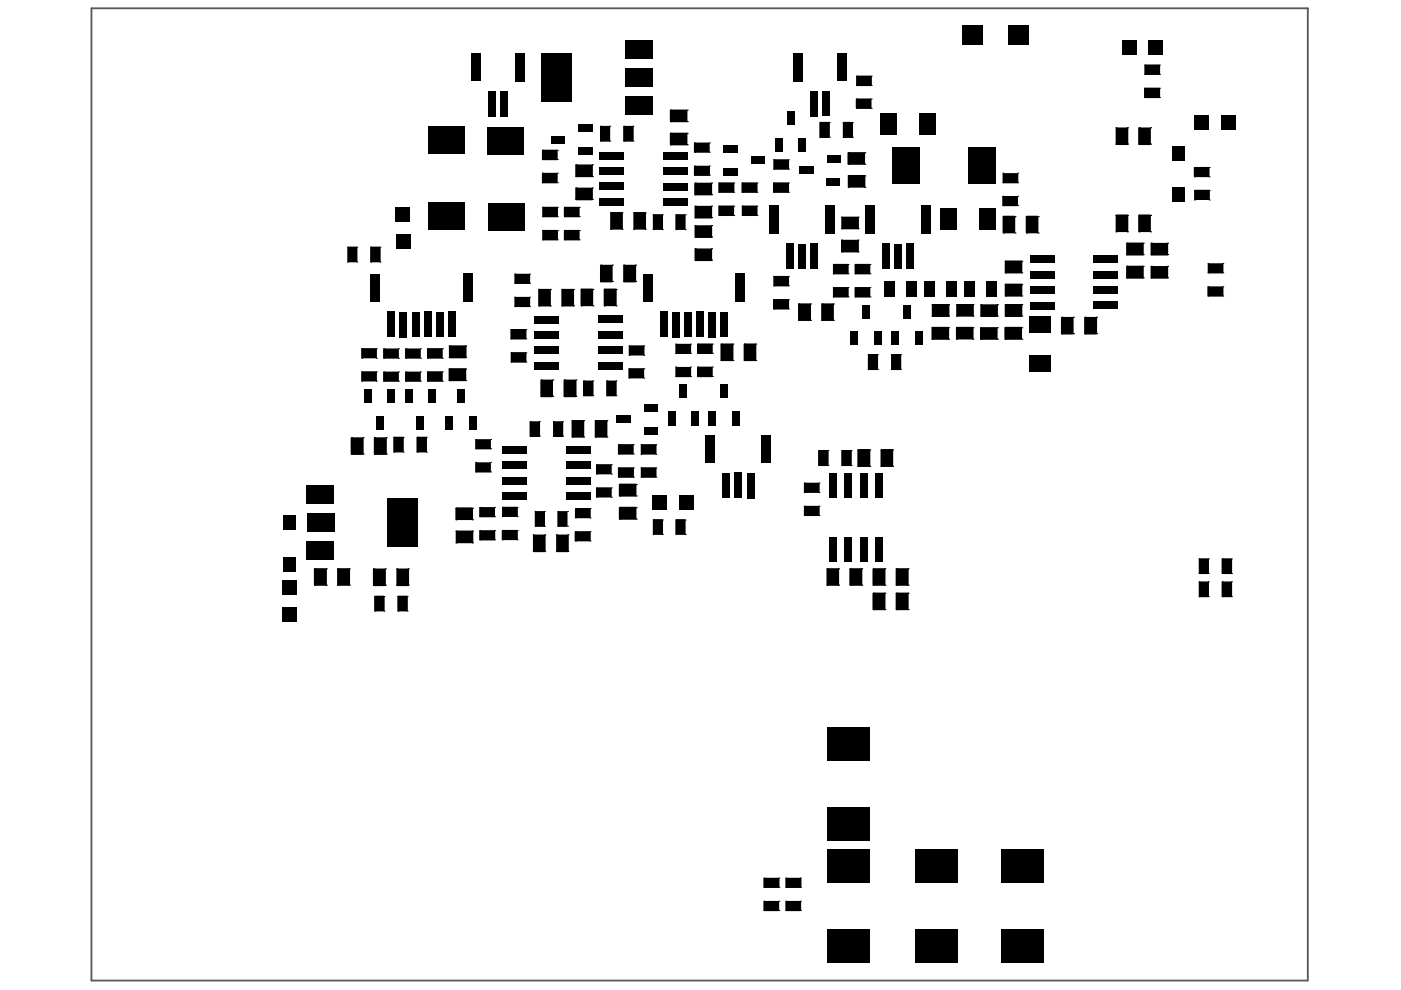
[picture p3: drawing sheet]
<svg xmlns="http://www.w3.org/2000/svg" width="297mm" height="210mm" viewBox="0 0 297 210" stroke-linecap="round" stroke-linejoin="round" font-family="sans-serif">
<g fill="#000">
<path d="M99.9 11.3h2v5.8h-2z" fill-rule="evenodd"/>
<path d="M109.2 11.3h2v5.9h-2z" fill-rule="evenodd"/>
<path d="M132.5 14.6h5.8v3.8h-5.8z" fill-rule="evenodd"/>
<path d="M132.6 8.6h5.7v3.9h-5.7z" fill-rule="evenodd"/>
<path d="M168.2 11.3h2v5.9h-2z" fill-rule="evenodd"/>
<path d="M177.5 11.3h2v5.9h-2z" fill-rule="evenodd"/>
<path d="M181.6 16h3.1l.2 .2v1.9l-.2 .2h-3.1z" fill-rule="evenodd"/>
<path d="M204 5.4h4.4v4.1h-4.4z" fill-rule="evenodd"/>
<path d="M213.8 5.4h4.4v4.1h-4.4z" fill-rule="evenodd"/>
<path d="M237.8 8.5h3.1v3.1h-3.1z" fill-rule="evenodd"/>
<path d="M242.6 18.7l.1-.1h3.1l.2 .1v2l-.2 .1h-3.1l-.1-.1z" fill-rule="evenodd"/>
<path d="M242.7 13.7h3.1l.2 .1v2l-.2 .1h-3.1z" fill-rule="evenodd"/>
<path d="M243.5 8.5h3.1v3.1h-3.1z" fill-rule="evenodd"/>
<path d="M90.8 26.8h7.8v5.9h-7.8z" fill-rule="evenodd"/>
<path d="M103.5 19.3h1.5v5.3h-1.5z" fill-rule="evenodd"/>
<path d="M106.1 19.4h1.5v5.3h-1.5z" fill-rule="evenodd"/>
<path d="M103.4 26.9h7.8v5.8h-7.8z" fill-rule="evenodd"/>
<path d="M114.8 11.3h6.4v10.4h-6.4z" fill-rule="evenodd"/>
<path d="M114.9 36.8l.1-.2h3.1l.1 .2v1.9l-.1 .2h-3.1l-.1-.2z" fill-rule="evenodd"/>
<path d="M114.9 31.9l.1-.2h3.2v2.3h-3.2l-.1-.2z" fill-rule="evenodd"/>
<path d="M116.9 28.9h3v1.5h-3z" fill-rule="evenodd"/>
<path d="M122 35l.1-.1h3.5l.1 .1v2.4l-.1 .2h-3.5l-.1-.2z" fill-rule="evenodd"/>
<path d="M122.6 31.3h3v1.5h-3z" fill-rule="evenodd"/>
<path d="M122.6 26.4h3v1.5h-3z" fill-rule="evenodd"/>
<path d="M127.1 35.5h5.2v1.5h-5.2z" fill-rule="evenodd"/>
<path d="M127.1 32.2h5.2v1.6h-5.2z" fill-rule="evenodd"/>
<path d="M127.2 26.8h2.2l-.1 3.2h-2l-.1-.1z" fill-rule="evenodd"/>
<path d="M132.1 26.8h2.2v3.1l-.1 .1h-1.9l-.2-.1z" fill-rule="evenodd"/>
<path d="M132.6 20.5h5.8v3.8h-5.8z" fill-rule="evenodd"/>
<path d="M140.6 35.5h5.1v1.5h-5.1z" fill-rule="evenodd"/>
<path d="M140.6 32.3h5.1v1.5h-5.1z" fill-rule="evenodd"/>
<path d="M142 28.3l.1-.2h3.5l.1 .2v2.4l-.1 .1h-3.5l-.1-.1z" fill-rule="evenodd"/>
<path d="M142 23.4l.1-.2h3.5l.1 .2v2.4l-.1 .1h-3.5l-.1-.1z" fill-rule="evenodd"/>
<path d="M147.1 30.3l3.3-.1v2.2h-3.1l-.2-.1z" fill-rule="evenodd"/>
<path d="M147.1 35.2h3.4v2l-.1 .1h-3.1l-.2-.1z" fill-rule="evenodd"/>
<path d="M152.3 38.8l.1-.1h3.2l.1 .1v2l-.1 .1h-3.2l-.1-.1z" fill-rule="evenodd"/>
<path d="M153.5 35.7h3v1.5h-3z" fill-rule="evenodd"/>
<path d="M153.5 30.8h3v1.5h-3z" fill-rule="evenodd"/>
<path d="M159.3 33.2h3v1.5h-3z" fill-rule="evenodd"/>
<path d="M163.9 38.8l.1-.1h3.2l.1 .1v2l-.1 .1h-3.2l-.1-.1z" fill-rule="evenodd"/>
<path d="M164 33.8h3.2l.1 .1v2l-.1 .1h-3.2z" fill-rule="evenodd"/>
<path d="M164.4 29.2h1.6v2.9h-1.6z" fill-rule="evenodd"/>
<path d="M167 23.5h1.5v2.9h-1.5z" fill-rule="evenodd"/>
<path d="M169.3 29.2h1.6v2.9h-1.6z" fill-rule="evenodd"/>
<path d="M171.8 19.4h1.5v5.3h-1.5z" fill-rule="evenodd"/>
<path d="M169.5 35.3h3v1.5h-3z" fill-rule="evenodd"/>
<path d="M173.7 26l.1-.2h2l.1 .2v3.1l-.1 .1h-2l-.1-.1z" fill-rule="evenodd"/>
<path d="M174.4 19.4h1.5v5.3h-1.5z" fill-rule="evenodd"/>
<path d="M175.2 37.8h3v1.5h-3z" fill-rule="evenodd"/>
<path d="M175.3 32.9h2.9v1.5h-2.9z" fill-rule="evenodd"/>
<path d="M178.8 25.8h1.9l.2 .2v3.1l-.2 .1h-1.9z" fill-rule="evenodd"/>
<path d="M179.7 32.4l.1-.1h3.5l.1 .1v2.4l-.1 .1h-3.5l-.1-.1z" fill-rule="evenodd"/>
<path d="M179.7 37.2l.2-.1h3.4l.2 .1v2.5l-.2 .1h-3.4l-.2-.1z" fill-rule="evenodd"/>
<path d="M181.4 21l.2-.1h3.1v2.2h-3.1l-.2-.1z" fill-rule="evenodd"/>
<path d="M186.6 23.9h3.4v4.7h-3.4z" fill-rule="evenodd"/>
<path d="M189.2 31.1h5.8v7.8h-5.8z" fill-rule="evenodd"/>
<path d="M194.8 23.9h3.5v4.7h-3.5z" fill-rule="evenodd"/>
<path d="M205.3 31.1h5.8v7.8h-5.8z" fill-rule="evenodd"/>
<path d="M212.6 36.8h3.3v1.9l-.1 .2h-3.1l-.1-.2z" fill-rule="evenodd"/>
<path d="M236.5 27.2l.2-.2h2.4l.1 .2v3.4l-.1 .2h-2.4l-.2-.2z" fill-rule="evenodd"/>
<path d="M241.3 27.2l.1-.2h2.5l.1 .2v3.4l-.1 .2h-2.5l-.1-.2z" fill-rule="evenodd"/>
<path d="M248.5 39.8h2.6v3.1h-2.6z" fill-rule="evenodd"/>
<path d="M248.6 31.1h2.5v3.1h-2.5z" fill-rule="evenodd"/>
<path d="M253.1 35.5l.1-.1h3.2v2.1h-3.3z" fill-rule="evenodd"/>
<path d="M253.3 24.5h3.1v3h-3.1z" fill-rule="evenodd"/>
<path d="M258.9 24.5h3.2v3h-3.2z" fill-rule="evenodd"/>
<path d="M73.7 52.3h2l.1 .1v3.2h-2.2z" fill-rule="evenodd"/>
<path d="M78.5 52.4l.1-.1h2l.1 .1v3.2h-2.2z" fill-rule="evenodd"/>
<path d="M83.8 44h3.1v3h-3.1z" fill-rule="evenodd"/>
<path d="M83.9 49.6h3.1v3.1h-3.1z" fill-rule="evenodd"/>
<path d="M90.9 43h7.7v5.8h-7.7z" fill-rule="evenodd"/>
<path d="M109.1 58.1h3.3v2l-.1 .1h-3.2z" fill-rule="evenodd"/>
<path d="M103.4 43.1h7.8v5.8h-7.8z" fill-rule="evenodd"/>
<path d="M115 43.8h3.2l.1 .2v1.9l-.1 .2h-3.2z" fill-rule="evenodd"/>
<path d="M115 48.7h3.2l.1 .2v1.9l-.1 .2h-3.2z" fill-rule="evenodd"/>
<path d="M119.5 44l.2-.2h3.1v2.3h-3.1l-.2-.2z" fill-rule="evenodd"/>
<path d="M119.5 48.9l.2-.2h3.1v2.3h-3.1l-.2-.2z" fill-rule="evenodd"/>
<path d="M122 39.9l.1-.1h3.5l.1 .1v2.4l-.1 .2h-3.5l-.1-.2z" fill-rule="evenodd"/>
<path d="M127.1 42h5.2v1.6h-5.2z" fill-rule="evenodd"/>
<path d="M127.1 38.7h5.2v1.6h-5.2z" fill-rule="evenodd"/>
<path d="M127.2 56.3l.1-.2h2.5l.1 .2v3.4l-.1 .2h-2.5l-.1-.2z" fill-rule="evenodd"/>
<path d="M129.4 45.1l.1-.1h2.4l.2 .1v3.5l-.2 .1h-2.4l-.1-.1z" fill-rule="evenodd"/>
<path d="M132.1 56.3l.2-.2h2.4l.2 .2v3.4l-.2 .2h-2.4l-.2-.2z" fill-rule="evenodd"/>
<path d="M134.3 45.1l.1-.1h2.4l.2 .1v3.5l-.2 .1h-2.4l-.1-.1z" fill-rule="evenodd"/>
<path d="M138.5 45.4h1.9l.2 .1v3.2h-2.2z" fill-rule="evenodd"/>
<path d="M140.6 42.1h5.1v1.5h-5.1z" fill-rule="evenodd"/>
<path d="M140.6 38.8h5.1v1.5h-5.1z" fill-rule="evenodd"/>
<path d="M143.2 45.5l.1-.1h2v3.3h-2.1z" fill-rule="evenodd"/>
<path d="M147.2 38.9l.2-.2h3.4l.2 .2v2.4l-.2 .1h-3.4l-.2-.1z" fill-rule="evenodd"/>
<path d="M147.3 52.8l.1-.1h3.5l.1 .1v2.4l-.1 .2h-3.5l-.1-.2z" fill-rule="evenodd"/>
<path d="M147.3 47.9l.1-.1h3.5l.1 .1v2.4l-.1 .2h-3.5l-.1-.2z" fill-rule="evenodd"/>
<path d="M147.3 43.8l.1-.2h3.5l.1 .2v2.4l-.1 .1h-3.5l-.1-.1z" fill-rule="evenodd"/>
<path d="M152.3 43.7l.1-.1h3.2v2.2h-3.2l-.1-.1z" fill-rule="evenodd"/>
<path d="M157.3 43.6h3.2l.1 .1v2l-.1 .1h-3.2z" fill-rule="evenodd"/>
<path d="M157.2 38.8l.1-.1h3.2l.1 .1v2l-.1 .1h-3.2l-.1-.1z" fill-rule="evenodd"/>
<path d="M163.1 43.6h2v5.9h-2z" fill-rule="evenodd"/>
<path d="M164 58.5h3.2l.1 .1v2l-.1 .1h-3.2z" fill-rule="evenodd"/>
<path d="M166.7 51.7h1.5v5.3h-1.5z" fill-rule="evenodd"/>
<path d="M169.3 51.7h1.5v5.2h-1.5z" fill-rule="evenodd"/>
<path d="M171.8 51.6h1.5v5.3h-1.5z" fill-rule="evenodd"/>
<path d="M175 43.6h2v5.9h-2z" fill-rule="evenodd"/>
<path d="M178.4 46.1l.1-.2h3.5l.1 .2v2.4l-.1 .1h-3.5l-.1-.1z" fill-rule="evenodd"/>
<path d="M178.3 51l.2-.2h3.5l.1 .2v2.4l-.1 .1h-3.5l-.2-.1z" fill-rule="evenodd"/>
<path d="M176.7 55.9h3.1l.1 .2v1.9l-.1 .2h-3.1z" fill-rule="evenodd"/>
<path d="M181.2 56.1l.1-.2h3.2v2.3h-3.2l-.1-.2z" fill-rule="evenodd"/>
<path d="M183.5 43.6h2v5.9h-2z" fill-rule="evenodd"/>
<path d="M187.1 51.7h1.5v5.3h-1.5z" fill-rule="evenodd"/>
<path d="M187.4 59.6h2.3v3.3h-2.3z" fill-rule="evenodd"/>
<path d="M189.6 51.7h1.5v5.2h-1.5z" fill-rule="evenodd"/>
<path d="M192.1 59.6h2.3v3.3h-2.3z" fill-rule="evenodd"/>
<path d="M192.3 51.7h1.5v5.3h-1.5z" fill-rule="evenodd"/>
<path d="M195.3 43.6h2.1v5.9h-2.1z" fill-rule="evenodd"/>
<path d="M195.9 59.6h2.3v3.3h-2.3z" fill-rule="evenodd"/>
<path d="M199.5 44h3.4v4.7h-3.4z" fill-rule="evenodd"/>
<path d="M200.6 59.6h2.3v3.3h-2.3z" fill-rule="evenodd"/>
<path d="M204.4 59.6h2.3v3.3h-2.3z" fill-rule="evenodd"/>
<path d="M207.7 44h3.5v4.7h-3.5z" fill-rule="evenodd"/>
<path d="M209.1 59.6h2.3v3.3h-2.3z" fill-rule="evenodd"/>
<path d="M212.6 45.9l.1-.2h2.4l.1 .2v3.4l-.1 .2h-2.4l-.1-.2z" fill-rule="evenodd"/>
<path d="M213 55.4l.2-.2h3.4l.2 .2v2.4l-.2 .2h-3.4l-.2-.2z" fill-rule="evenodd"/>
<path d="M212.5 41.6h3.3v2.1h-3.2l-.1-.1z" fill-rule="evenodd"/>
<path d="M217.5 45.9l.1-.2h2.4l.2 .2v3.4l-.2 .2h-2.4l-.1-.2z" fill-rule="evenodd"/>
<path d="M218.5 57.5h5.2v1.5h-5.2z" fill-rule="evenodd"/>
<path d="M218.5 54.2h5.2v1.6h-5.2z" fill-rule="evenodd"/>
<path d="M231.9 57.5h5.2v1.5h-5.2z" fill-rule="evenodd"/>
<path d="M231.9 54.2h5.2v1.5h-5.2z" fill-rule="evenodd"/>
<path d="M236.5 45.6l.2-.1h2.4l.1 .1v3.5l-.1 .1h-2.4l-.2-.1z" fill-rule="evenodd"/>
<path d="M238.9 56.3h3.5l.1 .2v2.5l-.1 .1h-3.5l-.1-.1v-2.5z" fill-rule="evenodd"/>
<path d="M238.9 51.4h3.5l.1 .2v2.4l-.1 .2h-3.5l-.1-.2v-2.4z" fill-rule="evenodd"/>
<path d="M241.3 45.6l.1-.1h2.5l.1 .1v3.5l-.1 .1h-2.5l-.1-.1z" fill-rule="evenodd"/>
<path d="M243.9 56.5l.2-.1h3.4l.2 .1v2.5l-.2 .1h-3.4l-.2-.1z" fill-rule="evenodd"/>
<path d="M243.9 51.6l.2-.1h3.4l.2 .1v2.4l-.2 .2h-3.4l-.2-.2z" fill-rule="evenodd"/>
<path d="M253.2 40.4l.1-.2h3.1l.1 .2v1.9h-3.3z" fill-rule="evenodd"/>
<path d="M256.1 55.9h3.3v1.9l-.1 .2h-3.2z" fill-rule="evenodd"/>
<path d="M78.5 58h2.1v5.9h-2.1z" fill-rule="evenodd"/>
<path d="M76.6 73.9h3.3v2h-3.3z" fill-rule="evenodd"/>
<path d="M82.1 66.1h1.6v5.3h-1.6z" fill-rule="evenodd"/>
<path d="M81.2 73.9h3.4v2l-.2 .1h-3l-.2-.1z" fill-rule="evenodd"/>
<path d="M84.8 66.2h1.5v5.3h-1.5z" fill-rule="evenodd"/>
<path d="M87.3 66.2h1.6v5.2h-1.6z" fill-rule="evenodd"/>
<path d="M85.9 73.9h3.3v2l-.1 .1h-3.1l-.1-.1z" fill-rule="evenodd"/>
<path d="M89.9 66.1h1.5v5.3h-1.5z" fill-rule="evenodd"/>
<path d="M92.5 66.2h1.6v5.2h-1.6z" fill-rule="evenodd"/>
<path d="M90.5 73.9l.2-.1h3l.2 .1v2l-.2 .1h-3l-.2-.1z" fill-rule="evenodd"/>
<path d="M95 66.1h1.6v5.3h-1.6z" fill-rule="evenodd"/>
<path d="M98.1 58h2.1v5.9h-2.1z" fill-rule="evenodd"/>
<path d="M95.2 73.4l.1-.2h3.5l.1 .2v2.4l-.1 .2h-3.5l-.1-.2z" fill-rule="evenodd"/>
<path d="M109.1 63h3.3v2l-.1 .1h-3.2z" fill-rule="evenodd"/>
<path d="M108.2 69.9l.1-.1h3.2l.1 .1v1.9l-.1 .2h-3.2l-.1-.2z" fill-rule="evenodd"/>
<path d="M108.3 74.7h3.2l.1 .1v2l-.1 .1h-3.2z" fill-rule="evenodd"/>
<path d="M114.1 61.4l.1-.2h2.5l.1 .2v3.4l-.1 .2h-2.5l-.1-.2z" fill-rule="evenodd"/>
<path d="M113.4 73.6h5.1v1.5h-5.1z" fill-rule="evenodd"/>
<path d="M113.4 67h5.1v1.5h-5.1z" fill-rule="evenodd"/>
<path d="M113.4 76.8h5.1v1.5h-5.1z" fill-rule="evenodd"/>
<path d="M113.4 70.3h5.1v1.5h-5.1z" fill-rule="evenodd"/>
<path d="M119 61.4l.2-.2h2.4l.1 .2v3.4l-.1 .2h-2.4l-.2-.2z" fill-rule="evenodd"/>
<path d="M123.1 61.3l.1-.1h2.4l.2 .1v3.5l-.2 .1h-2.4l-.1-.1z" fill-rule="evenodd"/>
<path d="M128 61.3l.1-.1h2.5l.1 .1v3.5l-.1 .1h-2.5l-.1-.1z" fill-rule="evenodd"/>
<path d="M126.8 73.5h5.1v1.6h-5.1z" fill-rule="evenodd"/>
<path d="M126.8 66.9h5.1v1.6h-5.1z" fill-rule="evenodd"/>
<path d="M126.8 76.8h5.1v1.5h-5.1z" fill-rule="evenodd"/>
<path d="M126.8 70.2h5.1v1.6h-5.1z" fill-rule="evenodd"/>
<path d="M136.3 58h2.1v5.9h-2.1z" fill-rule="evenodd"/>
<path d="M133.4 73.2h3.1l.1 .2v1.9l-3.2 .1z" fill-rule="evenodd"/>
<path d="M139.9 66.1h1.6v5.3h-1.6z" fill-rule="evenodd"/>
<path d="M142.5 66.2h1.6v5.3h-1.6z" fill-rule="evenodd"/>
<path d="M145.1 66.2h1.6v5.2h-1.6z" fill-rule="evenodd"/>
<path d="M143.2 77.9h3.3v1.9l-.1 .2h-3.1l-.1-.2z" fill-rule="evenodd"/>
<path d="M143.2 73h3.3v1.9l-.1 .2h-3.1z" fill-rule="evenodd"/>
<path d="M147.6 66.1h1.6v5.3h-1.6z" fill-rule="evenodd"/>
<path d="M147.8 77.9l.1-.2h3.1l.1 .2v1.9l-.1 .2h-3.1l-.1-.2z" fill-rule="evenodd"/>
<path d="M147.8 73l.1-.2h3.2v2.3h-3.2l-.1-.2z" fill-rule="evenodd"/>
<path d="M150.3 66.2h1.5v5.3h-1.5z" fill-rule="evenodd"/>
<path d="M152.8 66.2h1.6v5.2h-1.6z" fill-rule="evenodd"/>
<path d="M152.8 73l.1-.2h2.5l.1 .2v3.4l-.1 .2h-2.5l-.1-.2z" fill-rule="evenodd"/>
<path d="M155.9 58h2.1v5.9h-2.1z" fill-rule="evenodd"/>
<path d="M157.7 73l.1-.2h2.4l.2 .2v3.4l-.2 .2h-2.4l-.1-.2z" fill-rule="evenodd"/>
<path d="M163.9 63.5l.1-.1h3.2l.1 .1v2l-.1 .1h-3.2l-.1-.1z" fill-rule="evenodd"/>
<path d="M169.2 64.5l.1-.2h2.5l.1 .2v3.4l-.1 .2h-2.5l-.1-.2z" fill-rule="evenodd"/>
<path d="M174.1 64.5l.1-.2h2.5l.1 .2v3.4l-.1 .2h-2.5l-.1-.2z" fill-rule="evenodd"/>
<path d="M176.7 60.9h3.1l.1 .1v1.9l-.1 .2h-3.1z" fill-rule="evenodd"/>
<path d="M181.2 61l.1-.1h3.2v2.2h-3.2l-.1-.2z" fill-rule="evenodd"/>
<path d="M180.4 70.3h1.5v2.9h-1.5z" fill-rule="evenodd"/>
<path d="M182.9 64.6h1.6v2.9h-1.6z" fill-rule="evenodd"/>
<path d="M184.1 75.1h1.9l.2 .1v3.1l-.2 .2h-1.9z" fill-rule="evenodd"/>
<path d="M185.3 70.3h1.6v2.9h-1.6z" fill-rule="evenodd"/>
<path d="M189 70.3h1.6v2.9h-1.6z" fill-rule="evenodd"/>
<path d="M189 75.1h1.9l.2 .1v3.1l-.2 .2h-1.9z" fill-rule="evenodd"/>
<path d="M191.6 64.6h1.5v2.9h-1.5z" fill-rule="evenodd"/>
<path d="M194 70.3h1.5v2.9h-1.5z" fill-rule="evenodd"/>
<path d="M197.5 69.4l.1-.1h3.5l.1 .1v2.5l-.1 .1h-3.5l-.1-.1z" fill-rule="evenodd"/>
<path d="M197.6 64.6l.1-.1h3.5l.1 .1v2.5l-.1 .1h-3.5l-.1-.1z" fill-rule="evenodd"/>
<path d="M202.7 69.4l.1-.1h3.5l.1 .1v2.4l-.1 .2h-3.5l-.1-.2z" fill-rule="evenodd"/>
<path d="M202.7 64.6l.2-.1h3.4l.2 .1v2.4l-.2 .1h-3.4l-.2-.1z" fill-rule="evenodd"/>
<path d="M207.8 69.5l.1-.1h3.5l.1 .1v2.4l-.1 .1h-3.5l-.1-.1z" fill-rule="evenodd"/>
<path d="M207.8 64.7l.2-.2h3.4l.2 .2v2.4l-.2 .1h-3.4l-.2-.1z" fill-rule="evenodd"/>
<path d="M213 60.3l.2-.2h3.4l.2 .2v2.4l-.2 .2h-3.4l-.2-.2z" fill-rule="evenodd"/>
<path d="M213.1 69.3h3.5l.1 .2v2.4l-.1 .1h-3.5l-.1-.1v-2.4z" fill-rule="evenodd"/>
<path d="M213.2 64.5h3.4l.2 .2v2.4l-.2 .1h-3.4l-.2-.1v-2.4z" fill-rule="evenodd"/>
<path d="M218.5 64.1h5.2v1.5h-5.2z" fill-rule="evenodd"/>
<path d="M218.5 60.8h5.2v1.5h-5.2z" fill-rule="evenodd"/>
<path d="M218.3 67.1h4.6v3.5h-4.6z" fill-rule="evenodd"/>
<path d="M218.3 75.4h4.6v3.5h-4.6z" fill-rule="evenodd"/>
<path d="M224.9 67.3l.2-.1h2.4l.1 .1v3.5l-.1 .1h-2.4l-.2-.1z" fill-rule="evenodd"/>
<path d="M229.9 67.3l.1-.1h2.4l.2 .1v3.5l-.2 .1h-2.4l-.1-.1z" fill-rule="evenodd"/>
<path d="M231.9 64h5.2v1.5h-5.2z" fill-rule="evenodd"/>
<path d="M231.9 60.7h5.2v1.5h-5.2z" fill-rule="evenodd"/>
<path d="M256 60.8h3.4v2l-.1 .1h-3.2l-.1-.1z" fill-rule="evenodd"/>
<path d="M74.3 92.9l.2-.2h2.4l.2 .2v3.4l-.2 .2h-2.4l-.2-.2z" fill-rule="evenodd"/>
<path d="M77.3 82.5h1.5v2.9h-1.5z" fill-rule="evenodd"/>
<path d="M79.3 92.9l.1-.2h2.5l.1 .2v3.4l-.1 .2h-2.5l-.1-.2z" fill-rule="evenodd"/>
<path d="M79.7 88.2h1.6v3h-1.6z" fill-rule="evenodd"/>
<path d="M76.6 78.8l3.2-.1 .1 2.1h-3.3z" fill-rule="evenodd"/>
<path d="M82.2 82.5h1.5v2.9h-1.5z" fill-rule="evenodd"/>
<path d="M81.2 78.9l3.3-.1v2.1h-3.1l-.2-.1z" fill-rule="evenodd"/>
<path d="M83.4 92.7l.1-.1h2l.1 .1v3.2h-2.2z" fill-rule="evenodd"/>
<path d="M85.9 82.5h1.5v2.9h-1.5z" fill-rule="evenodd"/>
<path d="M88.4 88.2h1.5v3h-1.5z" fill-rule="evenodd"/>
<path d="M85.9 78.9l3.3-.1v2.1h-3.2l-.1-.1z" fill-rule="evenodd"/>
<path d="M88.3 92.7l.1-.1h2l.1 .1v3.2h-2.2z" fill-rule="evenodd"/>
<path d="M90.8 82.5h1.6v2.9h-1.6z" fill-rule="evenodd"/>
<path d="M90.5 78.9l.2-.2h3.1v2.2h-3.1l-.2-.1z" fill-rule="evenodd"/>
<path d="M94.5 88.3h1.5v2.9h-1.5z" fill-rule="evenodd"/>
<path d="M97 82.4h1.6v2.9h-1.6z" fill-rule="evenodd"/>
<path d="M95.1 78.2l.1-.1h3.5l.1 .1v2.5l-.1 .1h-3.5l-.1-.1z" fill-rule="evenodd"/>
<path d="M100.7 93.2l3.3-.1v2.2h-3.1l-.2-.2z" fill-rule="evenodd"/>
<path d="M100.7 98.1h3.4v2l-.1 .1h-3.1l-.2-.1z" fill-rule="evenodd"/>
<path d="M99.4 88.3h1.6v2.9h-1.6z" fill-rule="evenodd"/>
<path d="M106.6 94.6h5.2v1.6h-5.2z" fill-rule="evenodd"/>
<path d="M106.6 97.9h5.2v1.6h-5.2z" fill-rule="evenodd"/>
<path d="M112.3 89.5l.1-.2h2l.1 .2v3l-.1 .2h-2l-.1-.2z" fill-rule="evenodd"/>
<path d="M114.6 80.6l.1-.1h2.4l.2 .1v3.5l-.2 .1h-2.4l-.1-.1z" fill-rule="evenodd"/>
<path d="M117.3 89.3h2l.1 .2v3l-.1 .2h-2z" fill-rule="evenodd"/>
<path d="M119.5 80.6l.1-.1h2.4l.2 .1v3.5l-.2 .1h-2.4l-.1-.1z" fill-rule="evenodd"/>
<path d="M120 94.6h5.2v1.6h-5.2z" fill-rule="evenodd"/>
<path d="M120 97.9h5.2v1.6h-5.2z" fill-rule="evenodd"/>
<path d="M123.6 80.7h2.2v3.2l-.1 .1h-2l-.1-.1z" fill-rule="evenodd"/>
<path d="M121.2 89.2l.1-.1h2.4l.2 .1v3.5l-.2 .1h-2.4l-.1-.1z" fill-rule="evenodd"/>
<path d="M126.4 98.5l.1-.1h3.1l.1 2.1h-3.3z" fill-rule="evenodd"/>
<path d="M128.5 80.7h2.2v3.2l-.1 .1h-1.9l-.2-.1z" fill-rule="evenodd"/>
<path d="M126.1 89.2l.1-.1h2.5l.1 .1v3.5l-.1 .1h-2.5l-.1-.1z" fill-rule="evenodd"/>
<path d="M130.7 88.1h3.1v1.5h-3.1z" fill-rule="evenodd"/>
<path d="M131 94.3l.1-.1h3.2v2.2h-3.2l-.1-.1z" fill-rule="evenodd"/>
<path d="M135.9 99.1h3.2l.1 .1v2l-.1 .1h-3.2z" fill-rule="evenodd"/>
<path d="M135.9 94.3l.1-.1h3.1l.1 .1v2l-.1 .1h-3.1l-.1-.1z" fill-rule="evenodd"/>
<path d="M133.2 78.2l.2-.1h3.1l.1 2.1h-3.4z" fill-rule="evenodd"/>
<path d="M136.6 90.5h2.9v1.6h-2.9z" fill-rule="evenodd"/>
<path d="M136.6 85.7h3v1.5h-3z" fill-rule="evenodd"/>
<path d="M141.6 87.2h1.6v3h-1.6z" fill-rule="evenodd"/>
<path d="M144 81.5h1.6v2.9h-1.6z" fill-rule="evenodd"/>
<path d="M146.6 87.2h1.5v3h-1.5z" fill-rule="evenodd"/>
<path d="M149.6 92.2h2v5.9h-2z" fill-rule="evenodd"/>
<path d="M150.3 87.2h1.5v3h-1.5z" fill-rule="evenodd"/>
<path d="M152.7 81.5h1.6v2.9h-1.6z" fill-rule="evenodd"/>
<path d="M155.2 87.2h1.6v3h-1.6z" fill-rule="evenodd"/>
<path d="M161.5 92.2h2v5.9h-2z" fill-rule="evenodd"/>
<path d="M173.5 95.5l.1-.1h2l.1 .1v3.2l-.1 .1h-2l-.1-.1z" fill-rule="evenodd"/>
<path d="M178.4 95.5l.1-.1h2l.1 .1v3.2l-.1 .1h-2l-.1-.1z" fill-rule="evenodd"/>
<path d="M181.9 95.2h2.5l.1 .2v3.5l-.1 .1h-2.5l-.1-.1v-3.5z" fill-rule="evenodd"/>
<path d="M186.8 95.2h2.4l.2 .2v3.5l-.2 .1h-2.4l-.1-.1v-3.5z" fill-rule="evenodd"/>
<path d="M60.2 109.3h2.6v3.1h-2.6z" fill-rule="evenodd"/>
<path d="M65 114.8h5.8v3.8h-5.8z" fill-rule="evenodd"/>
<path d="M65 102.9h5.8v3.9h-5.8z" fill-rule="evenodd"/>
<path d="M65 108.9h5.9v3.9h-5.9z" fill-rule="evenodd"/>
<path d="M82.1 105.6h6.5v10.4h-6.5z" fill-rule="evenodd"/>
<path d="M96.6 107.7l.1-.1h3.5l.1 .1v2.4l-.1 .2h-3.5l-.1-.2z" fill-rule="evenodd"/>
<path d="M96.6 112.6l.1-.1h3.5l.2 .1v2.4l-.2 .2h-3.5l-.1-.2z" fill-rule="evenodd"/>
<path d="M101.6 107.6l3.3-.1v2.2h-3.2l-.1-.2z" fill-rule="evenodd"/>
<path d="M101.6 112.5h3.4v2l-.1 .1h-3.2l-.1-.1z" fill-rule="evenodd"/>
<path d="M106.4 112.5l.1-.1h3.2l.1 .1v2h-3.4z" fill-rule="evenodd"/>
<path d="M106.5 107.4h3.2l.1 .2v1.9l-3.3 .1z" fill-rule="evenodd"/>
<path d="M106.6 104.4h5.2v1.6h-5.2z" fill-rule="evenodd"/>
<path d="M106.6 101.2h5.2v1.5h-5.2z" fill-rule="evenodd"/>
<path d="M113 113.5l.1-.2h2.4l.2 .2v3.4l-.2 .2h-2.4l-.1-.2z" fill-rule="evenodd"/>
<path d="M113.4 108.4h2.1v3.2l-.1 .1h-1.9z" fill-rule="evenodd"/>
<path d="M117.9 113.5l.1-.2h2.5l.1 .2v3.4l-.1 .2h-2.5l-.1-.2z" fill-rule="evenodd"/>
<path d="M118.2 108.4h2.1v3.3h-2.1z" fill-rule="evenodd"/>
<path d="M120 104.4h5.2v1.6h-5.2z" fill-rule="evenodd"/>
<path d="M120 101.2h5.2v1.5h-5.2z" fill-rule="evenodd"/>
<path d="M121.8 112.7h3.4v2h-3.4z" fill-rule="evenodd"/>
<path d="M121.9 107.8h3.3v2l-3.2 .1z" fill-rule="evenodd"/>
<path d="M126.4 103.5l.1-.2h3.1l.1 2.1h-3.3z" fill-rule="evenodd"/>
<path d="M131 99.2l.1-.1h3.2l.1 .1v2l-.1 .1h-3.2l-.1-.1z" fill-rule="evenodd"/>
<path d="M131.3 102.5h3.5l.1 .2v2.5l-.1 .1h-3.5l-.1-.1v-2.5z" fill-rule="evenodd"/>
<path d="M131.3 107.4h3.5l.1 .2v2.5l-.1 .1h-3.5l-.1-.1v-2.5z" fill-rule="evenodd"/>
<path d="M138.3 105.1h3.1v3.1h-3.1z" fill-rule="evenodd"/>
<path d="M138.5 110.1h1.9l.2 .1v3.1l-.2 .1h-1.9z" fill-rule="evenodd"/>
<path d="M143.2 110.2l.1-.1h2v3.3h-2l-.1-.1z" fill-rule="evenodd"/>
<path d="M143.9 105.1h3.2v3.1h-3.2z" fill-rule="evenodd"/>
<path d="M153.2 100.3h1.5v5.3h-1.5z" fill-rule="evenodd"/>
<path d="M155.8 100.3h1.5v5.3h-1.5z" fill-rule="evenodd"/>
<path d="M158.4 100.3h1.5v5.3h-1.5z" fill-rule="evenodd"/>
<path d="M170.4 107.3h3.4v2l-.1 .1h-3.2z" fill-rule="evenodd"/>
<path d="M170.4 102.4h3.4v2l-.1 .1h-3.1l-.2-.1z" fill-rule="evenodd"/>
<path d="M175.8 113.9h1.5v5.1h-1.5z" fill-rule="evenodd"/>
<path d="M175.8 100.4h1.5v5.2h-1.5z" fill-rule="evenodd"/>
<path d="M179.1 113.9h1.5v5.1h-1.5z" fill-rule="evenodd"/>
<path d="M179.1 100.4h1.5v5.2h-1.5z" fill-rule="evenodd"/>
<path d="M182.4 113.9h1.5v5.1h-1.5z" fill-rule="evenodd"/>
<path d="M182.4 100.4h1.5v5.2h-1.5z" fill-rule="evenodd"/>
<path d="M185.6 113.9h1.5v5.1h-1.5z" fill-rule="evenodd"/>
<path d="M185.6 100.4h1.5v5.2h-1.5z" fill-rule="evenodd"/>
<path d="M254.2 118.4h2l.1 .1v3.1l-.1 .1h-2z" fill-rule="evenodd"/>
<path d="M259 118.5l.1-.1h2l.1 .1v3.1l-.1 .1h-2l-.1-.1z" fill-rule="evenodd"/>
<path d="M59.8 128.8h3.1v3.1h-3.1z" fill-rule="evenodd"/>
<path d="M59.9 123.1h3v3.1h-3z" fill-rule="evenodd"/>
<path d="M60.2 118.1h2.6v3h-2.6z" fill-rule="evenodd"/>
<path d="M66.6 120.6l.1-.1h2.5l.1 .1v3.5l-.1 .1h-2.5l-.1-.1z" fill-rule="evenodd"/>
<path d="M71.5 120.6l.1-.1h2.4l.2 .1v3.5l-.2 .1h-2.4l-.1-.1z" fill-rule="evenodd"/>
<path d="M79.1 120.7l.1-.2h2.5l.1 .2v3.4l-.1 .2h-2.5l-.1-.2z" fill-rule="evenodd"/>
<path d="M79.3 126.4l.2-.1h1.9l.2 .1v3.1l-.2 .1h-1.9l-.2-.1z" fill-rule="evenodd"/>
<path d="M84 120.7l.2-.2h2.4l.1 .2v3.4l-.1 .2h-2.4l-.2-.2z" fill-rule="evenodd"/>
<path d="M84.2 126.4l.2-.1h1.9l.2 .1v3.1l-.2 .1h-1.9l-.2-.1z" fill-rule="evenodd"/>
<path d="M175.2 120.6l.2-.1h2.4l.1 .1v3.5l-.1 .1h-2.4l-.2-.1z" fill-rule="evenodd"/>
<path d="M180.1 120.6l.2-.1h2.4l.1 .1v3.5l-.1 .1h-2.4l-.2-.1z" fill-rule="evenodd"/>
<path d="M185 125.8l.2-.2h2.4l.1 .2v3.4l-.1 .2h-2.4l-.2-.2z" fill-rule="evenodd"/>
<path d="M185 120.6l.2-.1h2.4l.1 .1v3.5l-.1 .1h-2.4l-.2-.1z" fill-rule="evenodd"/>
<path d="M189.9 125.8l.1-.2h2.5l.1 .2v3.4l-.1 .2h-2.5l-.1-.2z" fill-rule="evenodd"/>
<path d="M189.9 120.6l.1-.1h2.5l.1 .1v3.5l-.1 .1h-2.5l-.1-.1z" fill-rule="evenodd"/>
<path d="M254.2 123.4h2.1v3.1l-.1 .1h-2z" fill-rule="evenodd"/>
<path d="M259 123.4h2.2v3.1l-.1 .1h-2l-.1-.1z" fill-rule="evenodd"/>
<path d="M175.4 154.1h9.1v7.1h-9.1z" fill-rule="evenodd"/>
<path d="M175.4 171.1h9.1v7.1h-9.1z" fill-rule="evenodd"/>
<path d="M161.9 191.1l3.2-.1v2.2h-3.1l-.1-.2z" fill-rule="evenodd"/>
<path d="M161.9 186.2h3.4v1.9l-.2 .2h-3.1l-.1-.2z" fill-rule="evenodd"/>
<path d="M166.5 191.1l3.3-.1 .1 2.1h-3.4z" fill-rule="evenodd"/>
<path d="M166.5 186.2h3.4v2h-3.4z" fill-rule="evenodd"/>
<path d="M175.4 197h9.1v7.1h-9.1z" fill-rule="evenodd"/>
<path d="M175.4 180h9.1v7.1h-9.1z" fill-rule="evenodd"/>
<path d="M194.1 180h9v7.1h-9z" fill-rule="evenodd"/>
<path d="M212.2 197h9v7.1h-9z" fill-rule="evenodd"/>
<path d="M212.2 180h9v7.1h-9z" fill-rule="evenodd"/>
<path d="M194.1 197h9v7.1h-9z" fill-rule="evenodd"/>
</g>
<g fill="none" stroke="#000" stroke-width=".21">
<path d="M181.6 16.2h.1M181.6 18.1h.1M184.7 18.1h.1M184.7 16.2h.1M242.7 18.7h.1M242.7 13.8h.1M242.7 15.8h.1M245.8 18.7h.1M245.8 15.8h.1M245.8 13.8h.1M115 36.7h.1M115 38.7h.1"/>
<path d="M115 31.9h.1M115 33.8h.1M118.2 38.7h.1M118.2 36.7h.1M118.2 33.8h.1M118.2 31.9h.1M127.3 29.9h.1M127.3 26.8h.1M129.3 29.9h.1M129.3 26.8h.1M132.3 29.9h.1M132.3 26.8h.1"/>
<path d="M134.2 29.9h.1M134.2 26.8h.1M147.3 30.3h.1M147.3 32.3h.1M147.3 35.2h.1M147.3 37.2h.1M150.4 32.3h.1M150.4 30.3h.1M150.4 37.2h.1M150.4 35.2h.1M152.4 38.8h.1M155.6 38.8h.1"/>
<path d="M157.3 38.8h.1M160.5 38.8h.1M164 38.8h.1M164 33.9h.1M164 35.9h.1M167.2 38.8h.1M167.2 35.9h.1M167.2 33.9h.1M173.8 29.1h.1M173.8 26h.1M175.8 29.1h.1M175.8 26h.1"/>
<path d="M178.8 29.1h.1M178.8 26h.1M180.7 29.1h.1M180.7 26h.1M181.6 21h.1M181.6 23h.1M184.7 23h.1M184.7 21h.1M212.6 36.7h.1M212.6 38.7h.1M215.8 38.7h.1M215.8 36.7h.1"/>
<path d="M242.7 20.7h.1M245.8 20.7h.1M253.2 35.5h.1M253.2 37.5h.1M256.4 37.5h.1M256.4 35.5h.1M73.7 52.4h.1M73.7 55.6h.1M75.7 52.4h.1M75.7 55.6h.1M78.6 52.4h.1M78.6 55.6h.1"/>
<path d="M80.6 52.4h.1M80.6 55.6h.1M109.1 58.1h.1M112.3 58.1h.1M115 44h.1M115 45.9h.1M115 48.9h.1M115 50.8h.1M118.2 45.9h.1M118.2 44h.1M118.2 50.8h.1M118.2 48.9h.1"/>
<path d="M119.7 44h.1M119.7 45.9h.1M119.7 48.9h.1M119.7 50.8h.1M122.8 45.9h.1M122.8 44h.1M122.8 50.8h.1M122.8 48.9h.1M138.5 48.7h.1M138.5 45.5h.1M140.4 48.7h.1M140.4 45.5h.1"/>
<path d="M143.3 48.7h.1M143.3 45.5h.1M145.3 48.7h.1M145.3 45.5h.1M152.4 40.8h.1M152.4 43.7h.1M152.4 45.7h.1M155.6 40.8h.1M155.6 45.7h.1M155.6 43.7h.1M157.3 43.7h.1M157.3 45.7h.1"/>
<path d="M157.3 40.8h.1M160.5 45.7h.1M160.5 43.7h.1M160.5 40.8h.1M164 58.6h.1M164 40.8h.1M167.2 58.6h.1M167.2 40.8h.1M176.7 56.1h.1M176.7 58h.1M179.8 58h.1M179.8 56.1h.1"/>
<path d="M181.3 56.1h.1M181.3 58h.1M184.5 58h.1M184.5 56.1h.1M212.6 41.6h.1M212.6 43.6h.1M215.8 43.6h.1M215.8 41.6h.1M253.2 40.4h.1M253.2 42.4h.1M256.1 55.9h.1M256.1 57.8h.1"/>
<path d="M256.4 42.4h.1M256.4 40.4h.1M259.3 57.8h.1M259.3 55.9h.1M76.7 78.9h.1M76.7 73.9h.1M76.7 76h.1M79.8 78.9h.1M79.8 76h.1M79.8 73.9h.1M81.4 78.9h.1M81.4 73.9h.1"/>
<path d="M81.4 76h.1M84.5 78.9h.1M84.5 76h.1M84.5 73.9h.1M86 78.9h.1M86 73.9h.1M86 76h.1M89.2 78.9h.1M89.2 76h.1M89.2 73.9h.1M90.7 78.9h.1M90.7 73.9h.1"/>
<path d="M90.7 76h.1M93.8 78.9h.1M93.8 76h.1M93.8 73.9h.1M108.3 69.9h.1M108.3 71.8h.1M108.3 74.8h.1M108.3 76.8h.1M109.1 63h.1M109.1 65h.1M109.1 60.1h.1M111.5 71.8h.1"/>
<path d="M111.5 69.9h.1M111.5 76.8h.1M111.5 74.8h.1M112.3 65h.1M112.3 63h.1M112.3 60.1h.1M133.4 78.2h.1M133.4 73.4h.1M133.4 75.3h.1M136.5 78.2h.1M136.5 75.3h.1M136.5 73.4h.1"/>
<path d="M143.3 77.8h.1M143.3 79.8h.1M143.3 73h.1M143.3 74.9h.1M146.4 79.8h.1M146.4 77.8h.1M146.4 74.9h.1M146.4 73h.1M147.9 77.8h.1M147.9 79.8h.1M147.9 73h.1M147.9 74.9h.1"/>
<path d="M151.1 79.8h.1M151.1 77.8h.1M151.1 74.9h.1M151.1 73h.1M164 63.5h.1M164 65.5h.1M164 60.6h.1M167.2 65.5h.1M167.2 63.5h.1M167.2 60.6h.1M176.7 61h.1M176.7 62.9h.1"/>
<path d="M179.8 62.9h.1M179.8 61h.1M181.3 61h.1M181.3 62.9h.1M184.1 75.2h.1M184.1 78.3h.1M184.5 62.9h.1M184.5 61h.1M186 75.2h.1M186 78.3h.1M189 75.2h.1M189 78.3h.1"/>
<path d="M190.9 75.2h.1M190.9 78.3h.1M256.1 60.8h.1M256.1 62.8h.1M259.3 62.8h.1M259.3 60.8h.1M76.7 80.8h.1M79.8 80.8h.1M81.4 80.8h.1M83.5 92.7h.1M83.5 95.9h.1M84.5 80.8h.1"/>
<path d="M85.5 92.7h.1M85.5 95.9h.1M86 80.8h.1M88.4 92.7h.1M88.4 95.9h.1M89.2 80.8h.1M90.4 92.7h.1M90.4 95.9h.1M90.7 80.8h.1M93.8 80.8h.1M100.9 93.2h.1M100.9 95.1h.1"/>
<path d="M100.9 98h.1M104 95.1h.1M104 93.2h.1M104 98h.1M112.4 92.5h.1M112.4 89.4h.1M114.4 92.5h.1M114.4 89.4h.1M117.3 92.5h.1M117.3 89.4h.1M119.3 92.5h.1M119.3 89.4h.1"/>
<path d="M123.7 83.9h.1M123.7 80.7h.1M125.7 83.9h.1M125.7 80.7h.1M126.5 98.5h.1M128.7 83.9h.1M128.7 80.7h.1M129.6 98.5h.1M130.6 83.9h.1M130.6 80.7h.1M131.1 99.2h.1M131.1 94.3h.1"/>
<path d="M131.1 96.3h.1M133.4 80.2h.1M134.3 99.2h.1M134.3 96.3h.1M134.3 94.3h.1M135.9 99.2h.1M135.9 94.3h.1M135.9 96.3h.1M136.5 80.2h.1M139.1 99.2h.1M139.1 96.3h.1M139.1 94.3h.1"/>
<path d="M173.6 98.7h.1M173.6 95.5h.1M175.6 98.7h.1M175.6 95.5h.1M178.5 98.7h.1M178.5 95.5h.1M180.5 98.7h.1M180.5 95.5h.1M100.9 100.1h.1M101.7 107.6h.1M101.7 109.5h.1M101.7 112.5h.1"/>
<path d="M101.7 114.5h.1M104 100.1h.1M104.9 109.5h.1M104.9 107.6h.1M104.9 114.5h.1M104.9 112.5h.1M106.5 112.5h.1M106.5 114.5h.1M106.5 107.6h.1M106.5 109.5h.1M109.7 114.5h.1M109.7 112.5h.1"/>
<path d="M109.7 109.5h.1M109.7 107.6h.1M113.5 111.6h.1M113.5 108.4h.1M115.4 111.6h.1M115.4 108.4h.1M118.3 111.6h.1M118.3 108.4h.1M120.3 111.6h.1M120.3 108.4h.1M122 112.8h.1M122 114.7h.1"/>
<path d="M122 107.8h.1M122 109.8h.1M125.1 114.7h.1M125.1 112.8h.1M125.1 109.8h.1M125.1 107.8h.1M126.5 100.5h.1M126.5 103.5h.1M126.5 105.4h.1M129.6 100.5h.1M129.6 105.4h.1M129.6 103.5h.1"/>
<path d="M131.1 101.2h.1M134.3 101.2h.1M135.9 101.2h.1M138.5 113.3h.1M138.5 110.3h.1M139.1 101.2h.1M140.4 113.3h.1M140.4 110.3h.1M143.3 113.3h.1M143.3 110.3h.1M145.3 113.3h.1M145.3 110.3h.1"/>
<path d="M170.5 102.4h.1M170.5 104.4h.1M170.5 107.3h.1M170.5 109.3h.1M173.7 104.4h.1M173.7 102.4h.1M173.7 109.3h.1M173.7 107.3h.1M254.2 118.5h.1M256.2 118.5h.1M259.1 118.5h.1M261.1 118.5h.1"/>
<path d="M79.5 129.6h.1M79.5 126.5h.1M81.4 129.6h.1M81.4 126.5h.1M84.4 129.6h.1M84.4 126.5h.1M86.3 129.6h.1M86.3 126.5h.1M254.2 123.4h.1M254.2 126.5h.1M254.2 121.6h.1M256.2 123.4h.1"/>
<path d="M256.2 126.5h.1M256.2 121.6h.1M259.1 123.4h.1M259.1 126.5h.1M259.1 121.6h.1M261.1 123.4h.1M261.1 126.5h.1M261.1 121.6h.1M162 191.1h.1M162 193h.1M162 186.2h.1M162 188.1h.1"/>
<path d="M165.1 193h.1M165.1 191.1h.1M165.1 188.1h.1M165.1 186.2h.1M166.6 191.1h.1M166.6 193h.1M166.6 186.2h.1M166.6 188.1h.1M169.7 193h.1M169.7 191.1h.1M169.7 188.1h.1M169.7 186.2h.1"/>
</g>
<g fill="none" stroke="#000" stroke-width=".26">
<path d="M122.1 39.8h.1M122.1 34.9h.1M122.1 37.4h.1M125.6 39.8h.1M125.6 37.4h.1M125.6 34.9h.1M142.2 28.3h.1M142.2 30.7h.1M142.2 23.4h.1M142.2 25.8h.1M145.7 30.7h.1M145.7 28.3h.1"/>
<path d="M145.7 25.8h.1M145.7 23.4h.1M147.4 38.8h.1M150.9 38.8h.1M179.9 37.3h.1M179.9 39.7h.1M179.9 32.4h.1M179.9 34.8h.1M183.3 39.7h.1M183.3 37.3h.1M183.3 34.8h.1M183.3 32.4h.1"/>
<path d="M236.6 30.6h.1M236.6 27.1h.1M239 30.6h.1M239 27.1h.1M241.5 30.6h.1M241.5 27.1h.1M243.9 30.6h.1M243.9 27.1h.1M122.1 42.3h.1M125.6 42.3h.1M127.4 59.7h.1M127.4 56.2h.1"/>
<path d="M129.4 48.6h.1M129.4 45.1h.1M129.8 59.7h.1M129.8 56.2h.1M131.9 48.6h.1M131.9 45.1h.1M132.3 59.7h.1M132.3 56.2h.1M134.3 48.6h.1M134.3 45.1h.1M134.7 59.7h.1M134.7 56.2h.1"/>
<path d="M136.8 48.6h.1M136.8 45.1h.1M147.4 52.7h.1M147.4 55.2h.1M147.4 47.8h.1M147.4 50.3h.1M147.4 43.7h.1M147.4 46.1h.1M147.4 41.3h.1M150.9 55.2h.1M150.9 52.7h.1M150.9 50.3h.1"/>
<path d="M150.9 47.8h.1M150.9 46.1h.1M150.9 43.7h.1M150.9 41.3h.1M178.4 46.1h.1M178.4 48.5h.1M178.4 50.9h.1M178.4 53.4h.1M181.9 48.5h.1M181.9 46.1h.1M181.9 53.4h.1M181.9 50.9h.1"/>
<path d="M212.8 49.4h.1M212.8 45.9h.1M213.2 55.4h.1M213.2 57.8h.1M215.2 49.4h.1M215.2 45.9h.1M216.6 57.8h.1M216.6 55.4h.1M217.7 49.4h.1M217.7 45.9h.1M220.1 49.4h.1M220.1 45.9h.1"/>
<path d="M236.6 49.1h.1M236.6 45.7h.1M238.9 56.5h.1M238.9 58.9h.1M238.9 51.6h.1M238.9 54h.1M239 49.1h.1M239 45.7h.1M241.5 49.1h.1M241.5 45.7h.1M242.4 58.9h.1M242.4 56.5h.1"/>
<path d="M242.4 54h.1M242.4 51.6h.1M243.9 49.1h.1M243.9 45.7h.1M244.1 56.5h.1M244.1 58.9h.1M244.1 51.6h.1M244.1 54h.1M247.5 58.9h.1M247.5 56.5h.1M247.5 54h.1M247.5 51.6h.1"/>
<path d="M95.2 78.3h.1M95.2 73.4h.1M95.2 75.8h.1M98.7 78.3h.1M98.7 75.8h.1M98.7 73.4h.1M114.2 61.4h.1M114.2 64.8h.1M116.7 61.4h.1M116.7 64.8h.1M119.2 61.4h.1M119.2 64.8h.1"/>
<path d="M121.6 61.4h.1M121.6 64.8h.1M123.3 64.8h.1M123.3 61.4h.1M125.7 64.8h.1M125.7 61.4h.1M128.1 64.8h.1M128.1 61.4h.1M130.6 64.8h.1M130.6 61.4h.1M152.9 73h.1M152.9 76.4h.1"/>
<path d="M155.4 73h.1M155.4 76.4h.1M157.8 73h.1M157.8 76.4h.1M160.2 73h.1M160.2 76.4h.1M169.3 64.5h.1M169.3 67.9h.1M171.8 64.5h.1M171.8 67.9h.1M174.2 64.5h.1M174.2 67.9h.1"/>
<path d="M176.7 64.5h.1M176.7 67.9h.1M197.6 69.5h.1M197.6 71.9h.1M197.6 64.6h.1M197.6 67h.1M201.1 71.9h.1M201.1 69.5h.1M201.1 67h.1M201.1 64.6h.1M202.8 64.6h.1M202.8 67h.1"/>
<path d="M202.8 69.5h.1M202.8 71.9h.1M206.3 67h.1M206.3 64.6h.1M206.3 71.9h.1M206.3 69.5h.1M208 69.5h.1M208 71.9h.1M208 64.6h.1M208 67h.1M211.4 71.9h.1M211.4 69.5h.1"/>
<path d="M211.4 67h.1M211.4 64.6h.1M213.2 64.6h.1M213.2 67h.1M213.2 69.5h.1M213.2 71.9h.1M213.2 60.3h.1M213.2 62.8h.1M216.6 67h.1M216.6 64.6h.1M216.6 71.9h.1M216.6 69.5h.1"/>
<path d="M216.6 62.8h.1M216.6 60.3h.1M225.1 70.7h.1M225.1 67.3h.1M227.6 70.7h.1M227.6 67.3h.1M230.1 70.7h.1M230.1 67.3h.1M232.5 70.7h.1M232.5 67.3h.1M74.5 96.3h.1M74.5 92.8h.1"/>
<path d="M77 96.3h.1M77 92.8h.1M79.4 96.3h.1M79.4 92.8h.1M81.9 96.3h.1M81.9 92.8h.1M95.2 80.7h.1M98.7 80.7h.1M114.8 84h.1M114.8 80.6h.1M117.2 84h.1M117.2 80.6h.1"/>
<path d="M119.7 84h.1M119.7 80.6h.1M121.3 89.2h.1M121.3 92.7h.1M122.1 84h.1M122.1 80.6h.1M123.7 89.2h.1M123.7 92.7h.1M126.2 89.2h.1M126.2 92.7h.1M128.7 89.2h.1M128.7 92.7h.1"/>
<path d="M181.9 95.4h.1M181.9 98.9h.1M184.4 95.4h.1M184.4 98.9h.1M186.8 95.4h.1M186.8 98.9h.1M189.2 95.4h.1M189.2 98.9h.1M96.7 107.8h.1M96.7 110.2h.1M96.7 112.6h.1M96.7 115.1h.1"/>
<path d="M100.2 110.2h.1M100.2 107.8h.1M100.2 115.1h.1M100.2 112.6h.1M113.1 116.9h.1M113.1 113.4h.1M115.5 116.9h.1M115.5 113.4h.1M118 116.9h.1M118 113.4h.1M120.4 116.9h.1M120.4 113.4h.1"/>
<path d="M131.4 102.7h.1M131.4 105.2h.1M131.4 107.6h.1M131.4 110.1h.1M134.9 105.2h.1M134.9 102.7h.1M134.9 110.1h.1M134.9 107.6h.1M66.7 120.6h.1M66.7 124.1h.1M69.2 120.6h.1M69.2 124.1h.1"/>
<path d="M71.6 120.6h.1M71.6 124.1h.1M74 120.6h.1M74 124.1h.1M79.2 124.1h.1M79.2 120.6h.1M81.7 124.1h.1M81.7 120.6h.1M84.1 124.1h.1M84.1 120.6h.1M86.5 124.1h.1M86.5 120.6h.1"/>
<path d="M175.4 120.6h.1M175.4 124.1h.1M177.8 120.6h.1M177.8 124.1h.1M180.3 120.6h.1M180.3 124.1h.1M182.7 120.6h.1M182.7 124.1h.1M185.2 125.8h.1M185.2 129.2h.1M185.2 120.6h.1M185.2 124.1h.1"/>
<path d="M187.6 125.8h.1M187.6 129.2h.1M187.6 120.6h.1M187.6 124.1h.1M190 125.8h.1M190 129.2h.1M190 120.6h.1M190 124.1h.1M192.5 125.8h.1M192.5 129.2h.1M192.5 120.6h.1M192.5 124.1h.1"/>
</g>
<path d="M19.4 1.8h257.9v206.1h-257.9z" fill="none" stroke="#5a5a5a" stroke-width=".39"/>
</svg>
